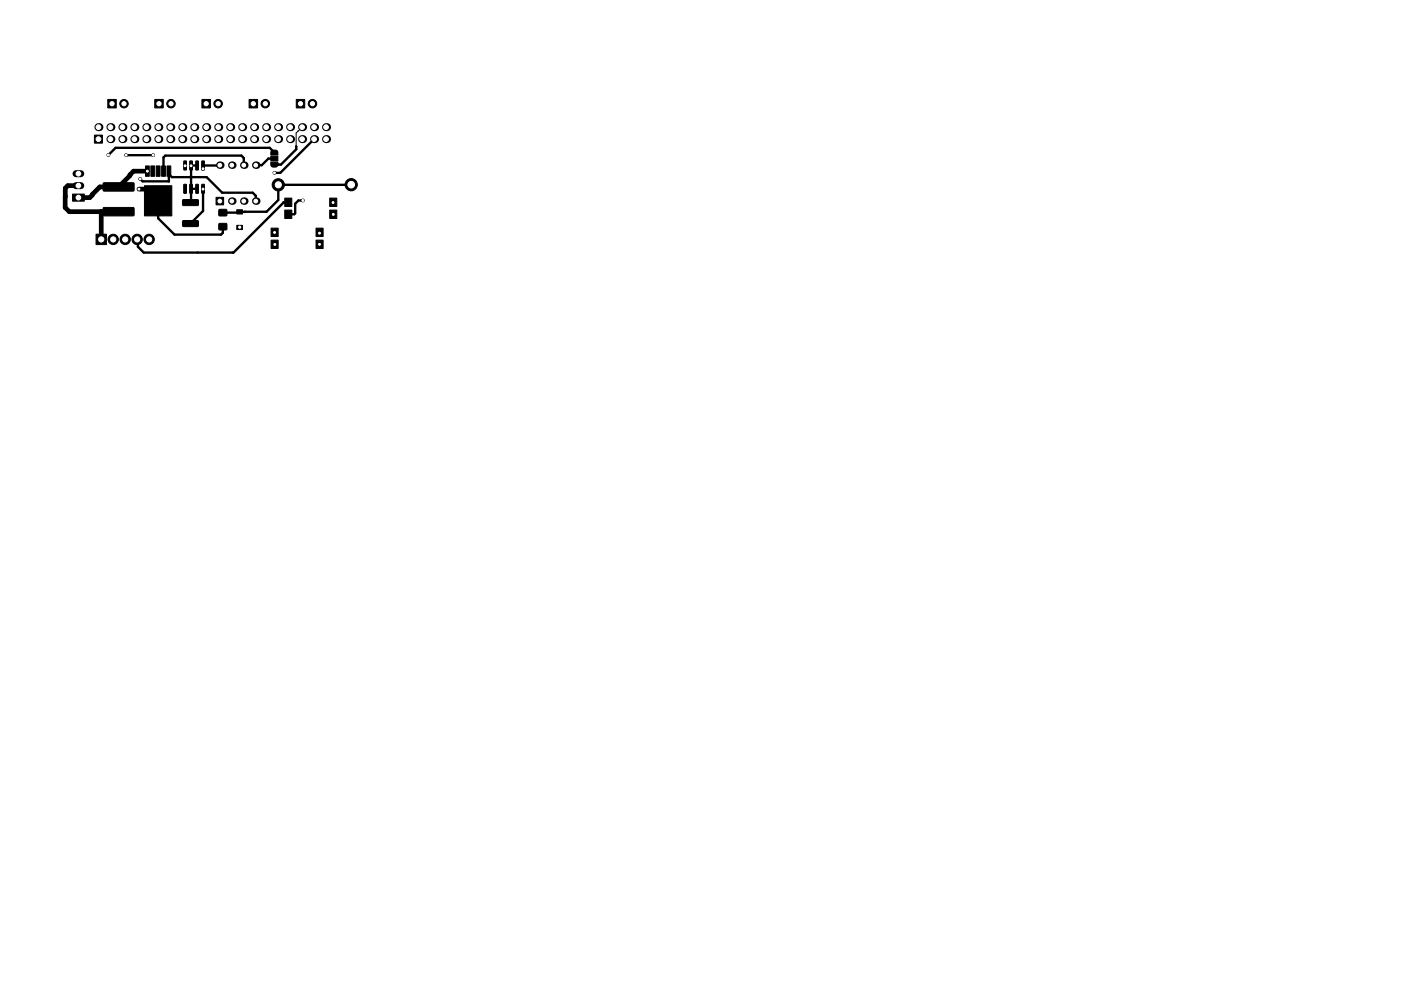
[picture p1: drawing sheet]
<svg xmlns="http://www.w3.org/2000/svg" width="297mm" height="210mm" viewBox="0 0 297 210" stroke-linecap="round" stroke-linejoin="round" font-family="sans-serif">
<g fill="#000" stroke="#000" stroke-width=".21">
<path d="M20 28.7h1.7v1.7h-1.7zM22.8 21.1h1.8v1.8h-1.8zM21.9 38.8h6.3l.2 .2v1.4l-.2 .2h-6.2l-.2-.3zM30.6 39.4h5.8v6.4h-5.8zM30.8 35.2h.8v2.2h-.8zM32 35.2h.8v2.2h-.8zM32.8 21.1h1.8v1.8h-1.8zM33.1 35.2h.8v2.2h-.8zM34.3 35.2h.8v2.2h-.8zM35.4 35.2h.8v2.2h-.8zM39 39.1l.5 .1v1.7l-.1 .1-.5-.1zM39 34.2l.5 .1v1.7l-.1 .1-.5-.1z"/>
<path d="M40.3 39.1l.5 .1v1.7l-.1 .1-.5-.1zM40.3 34.2l.5 .1v1.7l-.1 .1-.5-.1zM41.5 39.1l.6 .1v1.7l-.1 .1-.5-.1zM41.5 34.2l.6 .1v1.7l-.1 .1-.5-.1zM42.8 21.1h1.8v1.8h-1.8zM42.8 39.1l.6 .1v1.7l-.2 .1-.4-.1zM42.8 34.2l.6 .1v1.7l-.2 .1-.4-.1zM52.8 21.1h1.8v1.8h-1.8zM57.4 33.1h1.5v1h-1.5zM57.6 32l.3-.2 .8 .1 .2 .3v.7h-1.5zM57.4 34.4h1.5l-.1 .8-.3 .2h-.8l-.3-.3zM62.8 21.1h1.8v1.8h-1.8z"/>
<path d="M15.4 41.2h2.5v1.5h-2.5zM20.4 49.7h2.2v2.2h-2.2zM21.9 44.1l6.3-.1 .2 .2v1.4l-.2 .2h-6.2l-.2-.2zM38.8 42.4l3.1-.1 .2 .2v1l-.3 .1h-2.9l-.2-.2zM38.8 46.9l3.1-.1 .2 .2v.9l-.3 .2h-2.9l-.2-.2zM45.8 41.9h1.6v1.6h-1.6zM46.4 44.5h1.6l.1 1.2-1.6 .1zM46.4 47.5l1.6-.1 .1 1.3h-1.6zM50.2 47.8h1.2v.9h-1.2zM50.2 44.5h1.2v.9h-1.2zM57.5 50.9h1.5v1.8h-1.5zM57.5 48.4h1.5v1.8h-1.5z"/>
<path d="M60.4 44.6h1.5v1.8h-1.5zM60.4 42h1.5v1.8h-1.5zM67 48.4h1.5v1.8h-1.5zM67 50.9h1.5v1.8h-1.5zM69.9 42h1.5v1.8h-1.5zM69.9 44.6h1.5v1.8h-1.5z"/>
<circle cx="23" cy="32.9" r=".3"/>
<circle cx="26.3" cy="22" r=".9"/>
<circle cx="26.7" cy="32.9" r=".3"/>
<circle cx="29.7" cy="38" r=".3"/>
<circle cx="31.2" cy="36.3" r=".3"/>
<circle cx="32.5" cy="32.9" r=".3"/>
<circle cx="36.2" cy="22" r=".9"/>
<circle cx="39.2" cy="35.2" r=".3"/>
<circle cx="40.5" cy="35.2" r=".3"/>
<circle cx="43.1" cy="35.8" r=".3"/>
<circle cx="46.2" cy="22" r=".9"/>
<circle cx="56.2" cy="22" r=".9"/>
<circle cx="58.2" cy="36.7" r=".3"/>
<circle cx="59" cy="39.2" r="1.3"/>
<circle cx="66.2" cy="22" r=".9"/>
<circle cx="74.5" cy="39.2" r="1.3"/>
<circle cx="24" cy="50.8" r="1.1"/>
<circle cx="26.5" cy="50.8" r="1.1"/>
<circle cx="29.1" cy="50.8" r="1.1"/>
<circle cx="29.5" cy="40.1" r=".3"/>
<circle cx="31.6" cy="50.8" r="1.1"/>
<circle cx="43.1" cy="40.1" r=".3"/>
<circle cx="50.8" cy="48.2" r=".3"/>
<circle cx="58.2" cy="49.3" r=".3"/>
<circle cx="58.3" cy="51.9" r=".3"/>
<circle cx="64.2" cy="42.5" r=".3"/>
<circle cx="67.7" cy="51.8" r=".3"/>
<circle cx="67.7" cy="49.5" r=".3"/>
<circle cx="70.6" cy="43" r=".3"/>
<circle cx="70.7" cy="45.5" r=".3"/>
</g>
<path d="M16.1 39.4h1M16.1 36.8h1" fill="none" stroke="#000" stroke-width="1.5"/>
<g fill="#000">
<circle cx="20.9" cy="27" r=".85"/>
<circle cx="23.4" cy="27" r=".85"/>
<circle cx="23.4" cy="29.5" r=".85"/>
<circle cx="25.9" cy="29.5" r=".85"/>
<circle cx="25.9" cy="27" r=".85"/>
<circle cx="28.5" cy="27" r=".85"/>
<circle cx="28.5" cy="29.5" r=".85"/>
<circle cx="31" cy="27" r=".85"/>
<circle cx="31" cy="29.5" r=".85"/>
<circle cx="33.6" cy="27" r=".85"/>
<circle cx="33.6" cy="29.5" r=".85"/>
<circle cx="36.1" cy="27" r=".85"/>
<circle cx="36.1" cy="29.5" r=".85"/>
<circle cx="38.6" cy="27" r=".85"/>
<circle cx="38.6" cy="29.5" r=".85"/>
<circle cx="41.2" cy="27" r=".85"/>
<circle cx="41.2" cy="29.5" r=".85"/>
<circle cx="43.7" cy="29.5" r=".85"/>
<circle cx="43.7" cy="27" r=".85"/>
<circle cx="46.3" cy="29.5" r=".85"/>
<circle cx="46.3" cy="27" r=".85"/>
<circle cx="46.6" cy="35" r=".8"/>
<circle cx="48.8" cy="27" r=".85"/>
<circle cx="48.8" cy="29.5" r=".85"/>
<circle cx="49.1" cy="35" r=".8"/>
<circle cx="51.3" cy="27" r=".85"/>
<circle cx="51.3" cy="29.5" r=".85"/>
<circle cx="51.7" cy="35" r=".8"/>
<circle cx="53.9" cy="27" r=".85"/>
<circle cx="53.9" cy="29.5" r=".85"/>
<circle cx="54.2" cy="35" r=".8"/>
<circle cx="56.4" cy="27" r=".85"/>
<circle cx="56.4" cy="29.5" r=".85"/>
<circle cx="59" cy="29.5" r=".85"/>
<circle cx="59" cy="27" r=".85"/>
<circle cx="61.5" cy="29.5" r=".85"/>
<circle cx="61.5" cy="27" r=".85"/>
<circle cx="64" cy="27" r=".85"/>
<circle cx="64" cy="29.5" r=".85"/>
<circle cx="66.6" cy="29.5" r=".85"/>
<circle cx="66.6" cy="27" r=".85"/>
<circle cx="69.1" cy="27" r=".85"/>
<circle cx="69.1" cy="29.5" r=".85"/>
<circle cx="49.1" cy="42.7" r=".8"/>
<circle cx="51.7" cy="42.7" r=".8"/>
<circle cx="54.2" cy="42.7" r=".8"/>
</g>
<g fill="none" stroke="#000" stroke-width=".5">
<path d="M26.7 32.9h5.8M29.7 38l.5 .5h5.6M35.8 36.9l.6 .7h7.4l3.3 3.3h6.5l.6 .6v1.2M35.8 36.3v2.2M35.8 38.5h.1M41.8 35.1h-1.3v7.8l-.1 .1M46.6 35l-3.5 .1M51.7 35v-1.5l-.5-.5h-16.1l-.4 .4v2.9M58.2 32.3l-1-.9h-32.7l-1.5 1.5M58.2 33.6h-1.3l-1.4 1.4h-1.3M59 34.9h.1M62.8 31.1v.6l-3.2 3.2h-1.4"/>
<path d="M66.6 29.5l-7.2 7.2h-1.2M74.5 39.2h-15.5v3.2l-2.5 2.5-9.3 .2M33.5 42.6v3.7l3.5 3.5h9.9l.3-.4v-1.3M40.5 40.1h1.3M43.1 40.1v4.7l-2.7 2.6M51.9 44.9v.1M58.2 51.8l.1 .1M61.1 42.9h-1l-10.6 10.7h-19l-1.3-1.2v-1.4l-.1-.2M64.2 42.5h-.9l-.7 .7v2l-.2 .3h-1.3"/>
</g>
<path d="M16.6 39.4h-2.2l-.6 .5v4.1l.9 .9h10.4M31.2 36.3h-2.9l-3.2 3.4h-3.9l-2.2 2.2h-2.4M13.8 41.7h.1M21.4 44.9l.1 5.9M29.5 40.1h1.5l2.5 2.5M33.4 40.2l-1.2 1.2" fill="none" stroke="#000" stroke-width="1"/>
<path d="M63.2 27.8h.1M64 27l-1.2 1.2v2.9M18.5 42.2l-.1 .1" fill="none" stroke="#000" stroke-width=".21"/>
<g fill="#fff" stroke="#fff" stroke-width=".21">
<circle cx="23" cy="32.9" r=".2"/>
<circle cx="26.7" cy="32.9" r=".2"/>
<circle cx="32.5" cy="32.9" r=".2"/>
<circle cx="70.6" cy="43" r=".2"/>
<circle cx="67.7" cy="49.5" r=".2"/>
<circle cx="43.1" cy="35.8" r=".2"/>
<circle cx="67.7" cy="51.8" r=".2"/>
<circle cx="70.7" cy="45.5" r=".2"/>
<circle cx="50.8" cy="48.2" r=".2"/>
<circle cx="40.5" cy="35.2" r=".2"/>
<circle cx="29.7" cy="38" r=".2"/>
<circle cx="29.5" cy="40.1" r=".2"/>
<circle cx="39.2" cy="35.2" r=".2"/>
<circle cx="43.1" cy="40.1" r=".2"/>
<circle cx="31.2" cy="36.3" r=".2"/>
<circle cx="58.2" cy="49.3" r=".2"/>
<circle cx="58.2" cy="36.7" r=".2"/>
<circle cx="64.2" cy="42.5" r=".2"/>
<circle cx="58.3" cy="51.9" r=".2"/>
<circle cx="59" cy="39.2" r=".65"/>
<circle cx="16.6" cy="41.9" r=".5"/>
<circle cx="16.6" cy="39.4" r=".5"/>
<circle cx="16.6" cy="36.8" r=".5"/>
<circle cx="46.6" cy="35" r=".4"/>
<circle cx="54.2" cy="42.7" r=".4"/>
<circle cx="49.1" cy="35" r=".4"/>
<circle cx="51.7" cy="42.7" r=".4"/>
<circle cx="51.7" cy="35" r=".4"/>
<circle cx="49.1" cy="42.7" r=".4"/>
<circle cx="54.2" cy="35" r=".4"/>
<circle cx="46.6" cy="42.7" r=".4"/>
<circle cx="74.5" cy="39.2" r=".7"/>
<circle cx="31.6" cy="50.8" r=".55"/>
<circle cx="29.1" cy="50.8" r=".55"/>
<circle cx="26.5" cy="50.8" r=".55"/>
<circle cx="24" cy="50.8" r=".55"/>
<circle cx="21.5" cy="50.8" r=".55"/>
<circle cx="66.2" cy="22" r=".45"/>
<circle cx="63.7" cy="22" r=".45"/>
<circle cx="56.3" cy="22" r=".45"/>
<circle cx="53.7" cy="22" r=".45"/>
<circle cx="46.3" cy="22" r=".45"/>
<circle cx="43.7" cy="22" r=".45"/>
<circle cx="36.3" cy="22" r=".45"/>
<circle cx="33.7" cy="22" r=".45"/>
<circle cx="26.3" cy="22" r=".45"/>
<circle cx="23.8" cy="22" r=".45"/>
<circle cx="16" cy="51.2" r="1.27"/>
<circle cx="16" cy="28.2" r="1.27"/>
<circle cx="74" cy="51.2" r="1.27"/>
<circle cx="74" cy="28.2" r="1.27"/>
<circle cx="69.1" cy="27" r=".5"/>
<circle cx="69.1" cy="29.5" r=".5"/>
<circle cx="66.6" cy="27" r=".5"/>
<circle cx="66.6" cy="29.5" r=".5"/>
<circle cx="64.1" cy="27" r=".5"/>
<circle cx="64.1" cy="29.5" r=".5"/>
<circle cx="61.5" cy="27" r=".5"/>
<circle cx="61.5" cy="29.5" r=".5"/>
<circle cx="59" cy="27" r=".5"/>
<circle cx="59" cy="29.5" r=".5"/>
<circle cx="56.4" cy="27" r=".5"/>
<circle cx="56.4" cy="29.5" r=".5"/>
<circle cx="53.9" cy="27" r=".5"/>
<circle cx="53.9" cy="29.5" r=".5"/>
<circle cx="51.4" cy="27" r=".5"/>
<circle cx="51.4" cy="29.5" r=".5"/>
<circle cx="48.8" cy="27" r=".5"/>
<circle cx="48.8" cy="29.5" r=".5"/>
<circle cx="46.3" cy="27" r=".5"/>
<circle cx="46.3" cy="29.5" r=".5"/>
<circle cx="43.7" cy="27" r=".5"/>
<circle cx="43.7" cy="29.5" r=".5"/>
<circle cx="41.2" cy="27" r=".5"/>
<circle cx="41.2" cy="29.5" r=".5"/>
<circle cx="38.7" cy="27" r=".5"/>
<circle cx="38.7" cy="29.5" r=".5"/>
<circle cx="36.1" cy="27" r=".5"/>
<circle cx="36.1" cy="29.5" r=".5"/>
<circle cx="33.6" cy="27" r=".5"/>
<circle cx="33.6" cy="29.5" r=".5"/>
<circle cx="31" cy="27" r=".5"/>
<circle cx="31" cy="29.5" r=".5"/>
<circle cx="28.5" cy="27" r=".5"/>
<circle cx="28.5" cy="29.5" r=".5"/>
<circle cx="26" cy="27" r=".5"/>
<circle cx="26" cy="29.5" r=".5"/>
<circle cx="23.4" cy="27" r=".5"/>
<circle cx="23.4" cy="29.5" r=".5"/>
<circle cx="20.9" cy="27" r=".5"/>
<circle cx="20.9" cy="29.5" r=".5"/>
</g>
</svg>
